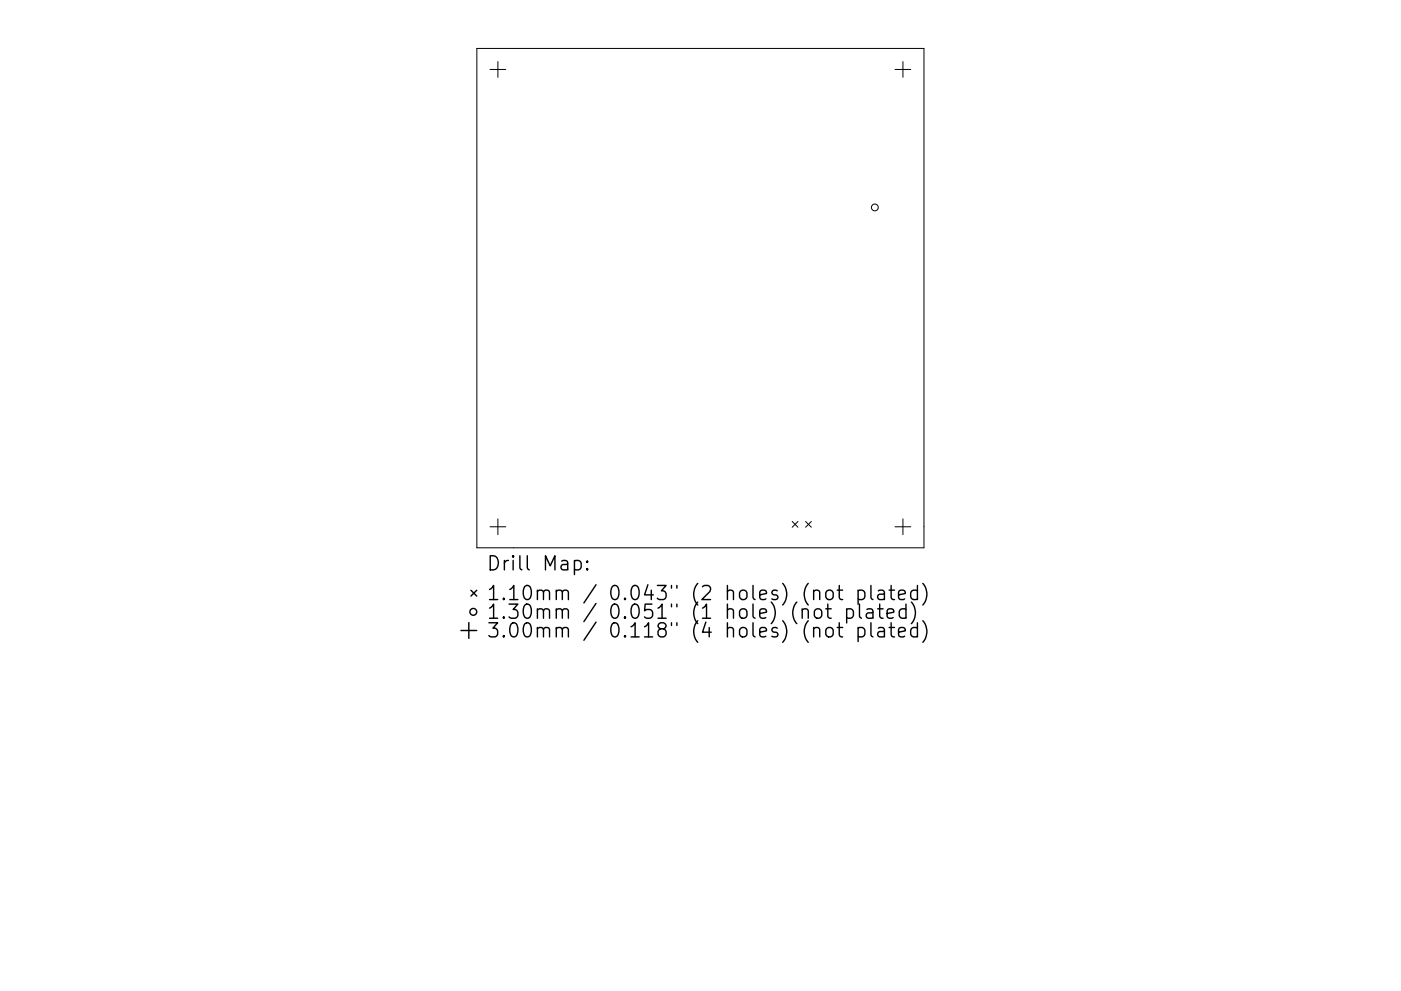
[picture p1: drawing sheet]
<svg xmlns="http://www.w3.org/2000/svg" width="297mm" height="210mm" viewBox="0 0 297 210" stroke-linecap="round" stroke-linejoin="round" font-family="sans-serif">
<defs><g id="words">
<g font-size="4.2">
<text x="103.1" y="121.1">Drill Map:</text>
<text x="103.1" y="127.4">1.10mm / 0.043&quot; (2 holes) (not plated)</text>
<text x="103.1" y="131.3">1.30mm / 0.051&quot; (1 hole) (not plated)</text>
<text x="103.1" y="135.3">3.00mm / 0.118&quot; (4 holes) (not plated)</text>
</g>
</g></defs>
<g fill="none" stroke="#000" stroke-width=".21">
<path d="M101.1 10.3h94.8v105.9h-94.8zM103.9 14.7h3.3M105.6 13.1v3.3M189.8 14.7h3.3M191.4 13.1v3.3M103.9 111.8h3.3M105.6 110.1v3.3M168 110.6l1.2 1.3M169.2 110.6l-1.2 1.3M170.8 110.6l1.2 1.3M172 110.6l-1.2 1.3M189.8 111.8h3.3"/>
<path d="M191.4 110.1v3.3"/>
<circle cx="185.5" cy="44" r=".72"/>
</g>
<g fill="none" stroke="#000" stroke-width=".3">
<path d="M121.8 119.1l.9-.2 .5 .6v.8l-.3 .5-.2 .1-.9-.1M124.5 119.1l.2 .1-.2 .1-.1-.1 .1-.1v.2M97.7 133.8h3.4M99.4 132.1v3.3M99.8 125.2l1.3 1.3M101.1 125.2l-1.3 1.3M124.5 120.6l.2 .2-.2 .1-.1-.1 .1-.2v.3M172.9 129.3a.81 .81 0 0 1 1.3 .4v.9a.81 .81 0 0 1-.8 .6 .81 .81 0 0 1-.7-.6v-.9zM175.1 129.2h1.1M175.2 125.5a.81 .81 0 0 1 .8-.3 .81 .81 0 0 1 .7 .6v.8a.81 .81 0 0 1-.8 .6 .81 .81 0 0 1-.8-.6v-.8zM175.2 133.4a.81 .81 0 0 1 .8-.3 .81 .81 0 0 1 .7 .6v.9a.81 .81 0 0 1-.8 .6 .81 .81 0 0 1-.8-.6v-.9zM175.5 128.2v2.5l.2 .3 .5 .2"/>
<path d="M177.5 125.2h1.2M177.5 133.1h1.2M177.9 124.2v2.6l.2 .3 .6 .1M177.9 132.1v2.6l.2 .3 .6 .1M179.5 129.3l.9-.1 .5 .5v.9l-.2 .4-.3 .2-.9-.2M179.5 129.2v3M181.9 125.4l.9-.2 .6 .6v.8l-.3 .5-.3 .1-.9-.1M181.9 133.3l.9-.2 .6 .6v.9l-.3 .4-.3 .1-.9-.1M181.9 125.2v3M181.9 133.1v3M182.2 128.2v2.5l.5 .5M183.8 129.3l.3-.1 .8 .1 .2 .3v1.6"/>
<path d="M184.7 124.2v2.6l.4 .4M184.7 132.1v2.6l.4 .4M185.1 129.9l-1 .1a.59 .59 0 0 0-.5 .6 .59 .59 0 0 0 .5 .6l1-.2M186.1 129.2h1.1M186.2 125.4l.3-.2 .9 .2 .1 .2v1.6M186.2 133.3l.3-.2 .9 .2 .1 .3v1.5M186.5 128.2v2.5l.2 .3 .5 .2M187.5 125.9l-1 .2a.59 .59 0 0 0-.4 .5 .59 .59 0 0 0 .4 .6l1-.1M187.5 133.8l-1 .2a.59 .59 0 0 0-.4 .6 .59 .59 0 0 0 .4 .5l1-.1M188.1 130.2l1.4-.3-.1-.6-.9-.1-.4 .4v1.1l.1 .3 .3 .2 .9-.2M188.5 125.2h1.2M188.5 133.1h1.2"/>
<path d="M188.9 124.2v2.6l.2 .3 .6 .1M188.9 132.1v2.6l.2 .3 .6 .1M190.5 126.2l1.4-.3-.1-.5-.9-.2-.4 .4v1.2l.2 .3 .2 .1 .9-.1M190.5 134.1l1.4-.3-.1-.5-.9-.2-.4 .5v1.1l.2 .3 .2 .1 .9-.1M192.1 129.3l-.9-.1-.5 .5v.9l.2 .4 .3 .2 .9-.2M192.1 128.2v3M193.2 127.7a3.4 3.4 0 0 1 0 4.6M194.5 125.4l-.8-.2-.6 .6v.8l.3 .5 .3 .1 .8-.1M194.5 133.3l-.8-.2-.6 .6v.9l.3 .4 .3 .1 .8-.1M194.5 124.2v3M194.5 132.1v3M195.7 123.8a3.4 3.4 0 0 1 0 4.6"/>
<path d="M195.7 131.7a3.4 3.4 0 0 1 0 4.6"/>
<circle cx="100.4" cy="129.8" r=".72"/>
</g>
<use href="#words"/>
</svg>
